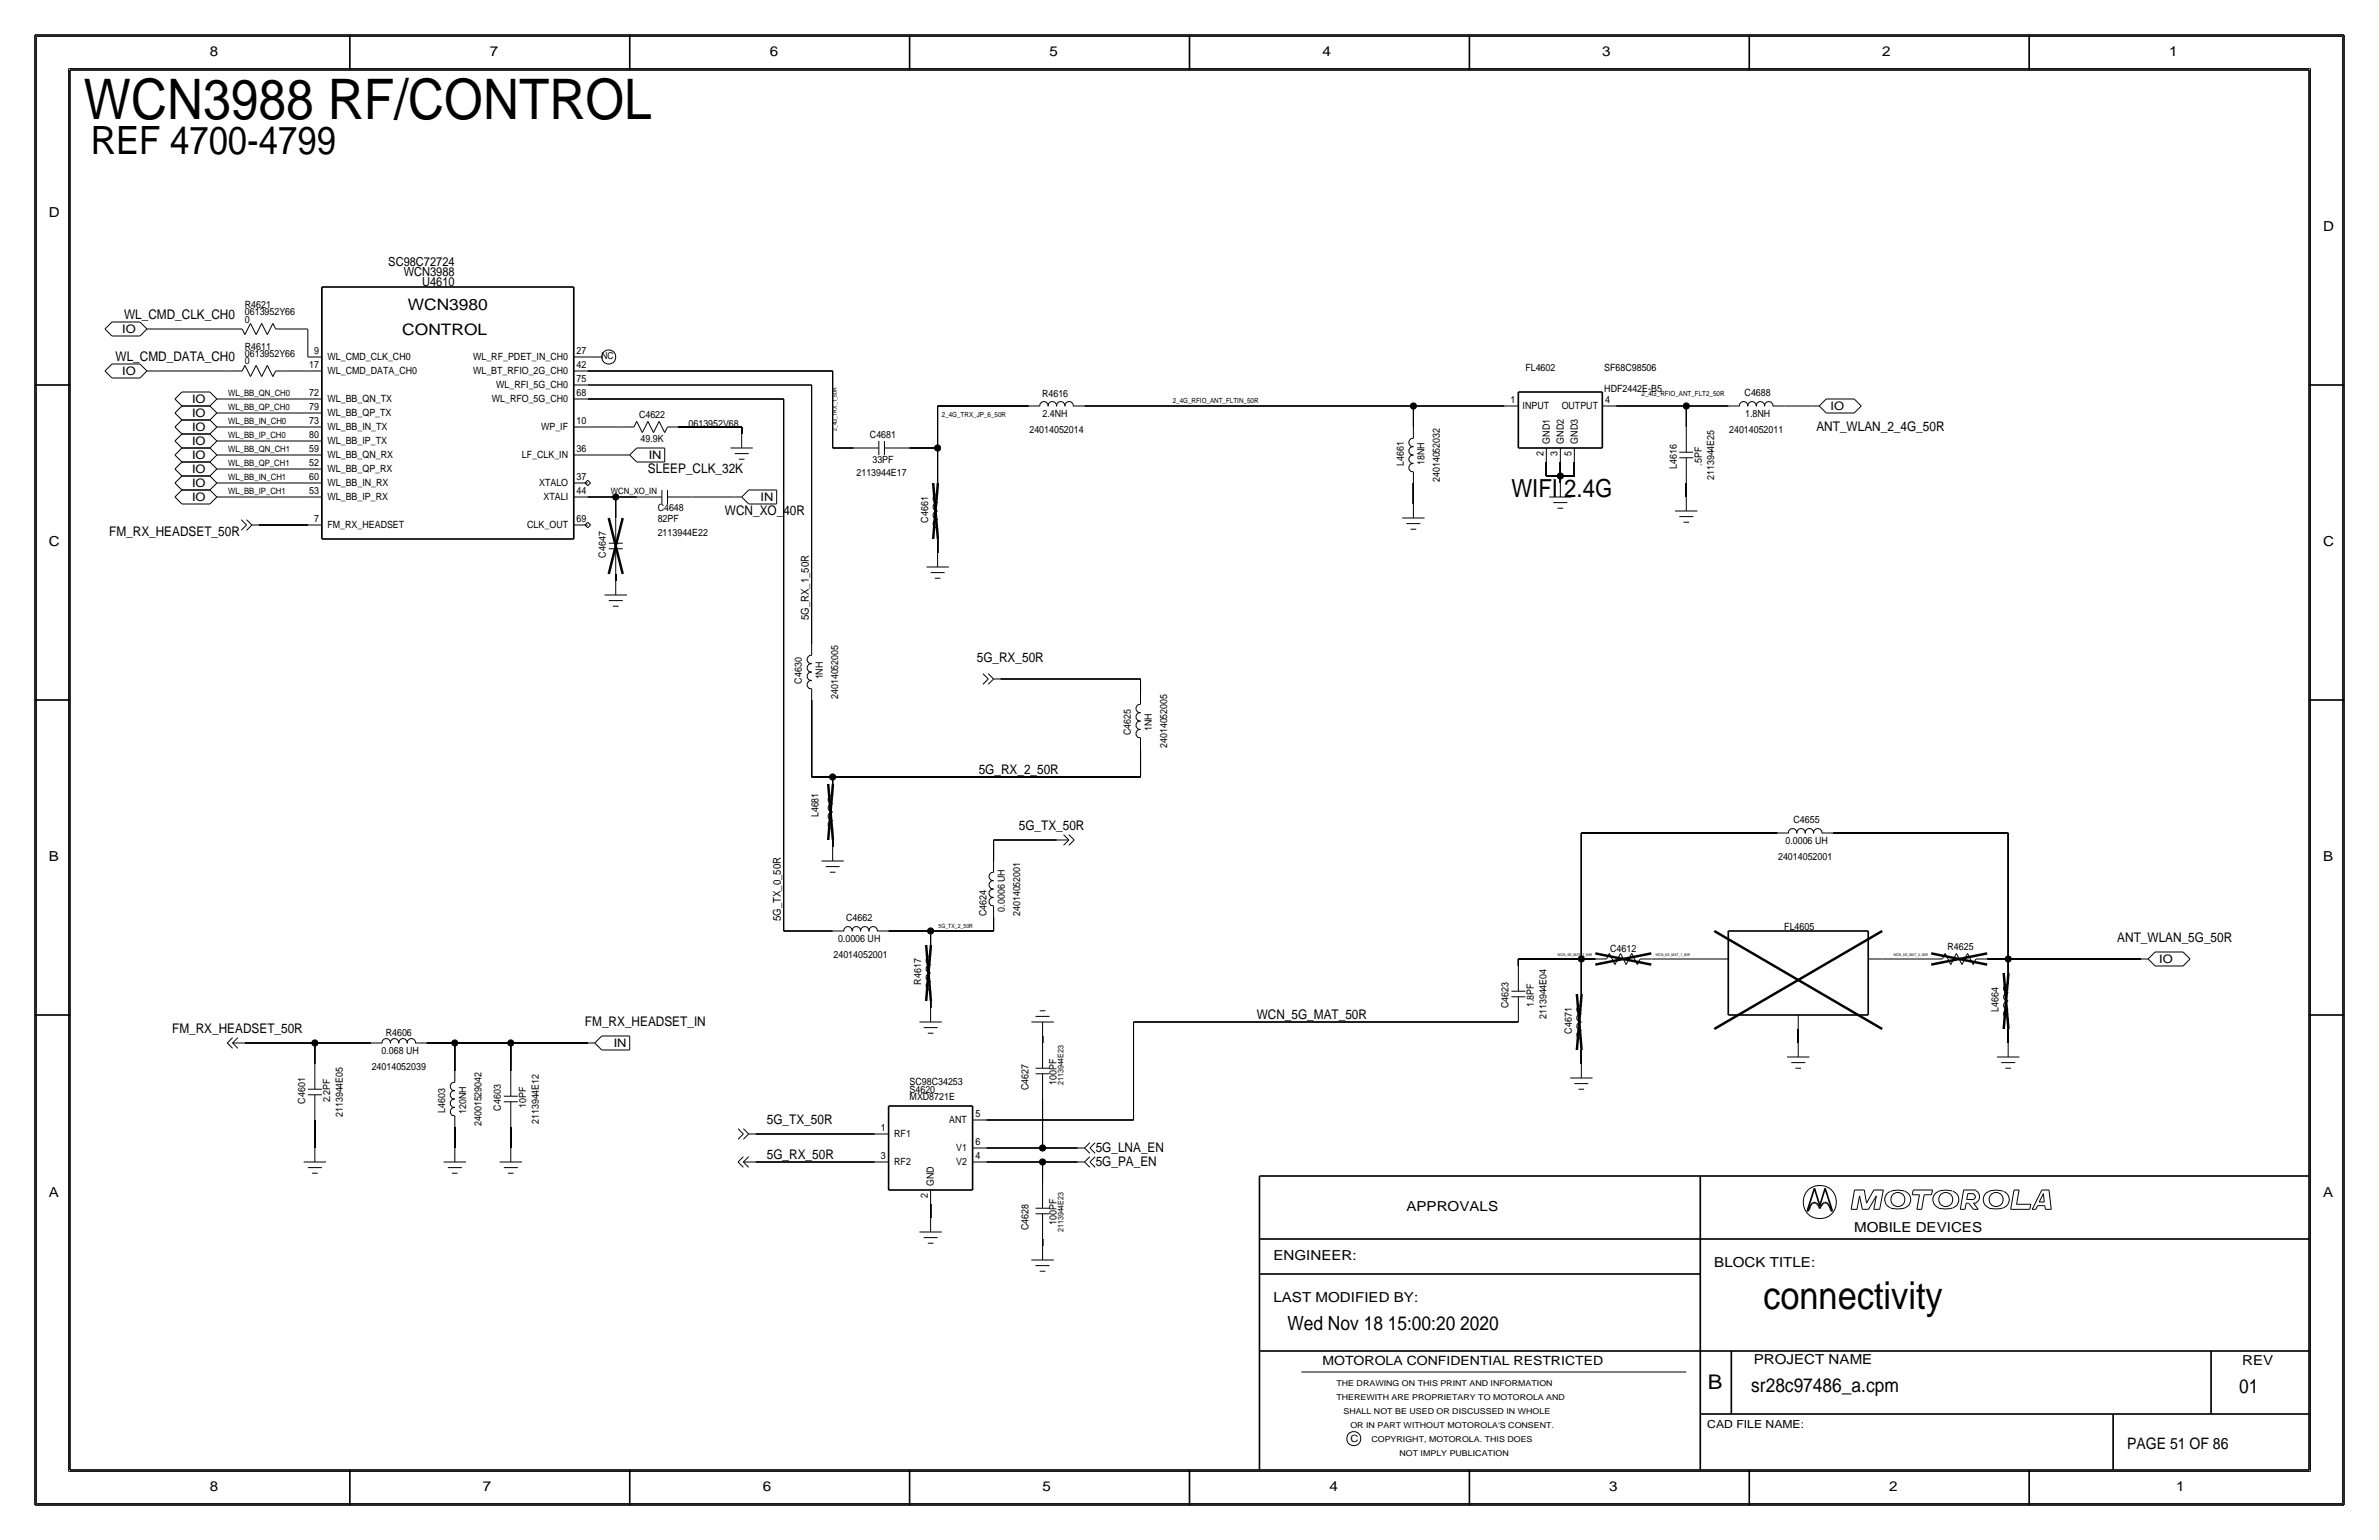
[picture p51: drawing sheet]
<svg xmlns="http://www.w3.org/2000/svg" width="432mm" height="279mm" viewBox="0 0 432 279" stroke-linecap="round" stroke-linejoin="round" font-family="sans-serif">
<defs><g id="words">
<text font-size="10.1" x="15.2" y="21.6">WCN3988 RF/CONTROL</text>
<text font-size="7.1" x="16.5" y="27.9">REF 4700-4799</text>
<text font-size="7" x="320" y="237.5">connectivity</text>
<text font-size="4.5" x="274.3" y="90.2">WIFI 2.4G</text>
<text font-size="3.7" x="310" y="252.1">B</text>
<g font-size="3.5">
<text x="233.7" y="241.3">Wed Nov 18 15:00:20 2020</text>
<text x="317.9" y="252.6">sr28c97486_a.cpm</text>
<text x="406.4" y="252.7">01</text>
</g>
<g font-size="2.9">
<text x="74" y="56.3">WCN3980</text>
<text x="73" y="60.7">CONTROL</text>
<text x="386.1" y="262.9">PAGE 51 OF 86</text>
</g>
<g font-size="2.5">
<text x="38.1" y="10.2">8</text>
<text x="88.9" y="10.2">7</text>
<text x="139.7" y="10.2">6</text>
<text x="190.5" y="10.2">5</text>
<text x="240" y="10.2">4</text>
<text x="290.8" y="10.2">3</text>
<text x="341.6" y="10.2">2</text>
<text x="393.7" y="10.2">1</text>
<text x="8.9" y="39.4">D</text>
<text x="421.6" y="41.9">D</text>
<text x="8.9" y="99.1">C</text>
<text x="421.6" y="99.1">C</text>
<text x="8.9" y="156.2">B</text>
<text x="421.6" y="156.2">B</text>
<text x="8.9" y="217.2">A</text>
<text x="255.3" y="219.7">APPROVALS</text>
<text x="421.6" y="217.2">A</text>
<text x="336.5" y="223.5">MOBILE DEVICES</text>
<text x="231.1" y="228.6">ENGINEER:</text>
<text x="311.1" y="229.9">BLOCK TITLE:</text>
<text x="231.1" y="236.2">LAST MODIFIED BY:</text>
<text x="318.3" y="247.5">PROJECT NAME</text>
<text x="407" y="247.6">REV</text>
<text x="38.1" y="270.5">8</text>
<text x="87.6" y="270.5">7</text>
<text x="138.4" y="270.5">6</text>
<text x="189.2" y="270.5">5</text>
<text x="241.3" y="270.5">4</text>
<text x="292.1" y="270.5">3</text>
<text x="342.9" y="270.5">2</text>
<text x="395" y="270.5">1</text>
</g>
<g font-size="2.4">
<text x="22.5" y="57.9">WL_CMD_CLK_CH0</text>
<text x="21" y="65.5">WL_CMD_DATA_CH0</text>
<text x="329.7" y="78.2">ANT_WLAN_2_4G_50R</text>
<text x="117.6" y="85.9">SLEEP_CLK_32K</text>
<text x="131.6" y="93.5">WCN_XO_40R</text>
<text x="19.8" y="97.3">FM_RX_HEADSET_50R</text>
<text x="177.3" y="120.1">5G_RX_50R</text>
<text x="177.6" y="140.5">5G_RX_2_50R</text>
<text x="184.9" y="150.6">5G_TX_50R</text>
<text x="384.3" y="170.9">ANT_WLAN_5G_50R</text>
<text x="228.1" y="184.9">WCN_5G_MAT_50R</text>
<text x="31.2" y="187.5">FM_RX_HEADSET_50R</text>
<text x="106.2" y="186.2">FM_RX_HEADSET_IN</text>
<text x="139.2" y="204">5G_TX_50R</text>
<text x="198.9" y="209">5G_LNA_EN</text>
<text x="139.2" y="210.3">5G_RX_50R</text>
<text x="198.9" y="211.6">5G_PA_EN</text>
</g>
<g font-size="2.3">
<text x="70.5" y="48.3">SC98C72724</text>
<text x="73.3" y="50.1">WCN3988</text>
<text x="76.6" y="51.9">U4610</text>
<text x="240" y="247.6">MOTOROLA CONFIDENTIAL RESTRICTED</text>
</g>
<g font-size="2.1">
<text x="22.2" y="60.4">IO</text>
<text x="22.2" y="68">IO</text>
<text x="34.9" y="75.6">IO</text>
<text x="34.9" y="73.1">IO</text>
<text x="332.2" y="74.4">IO</text>
<text x="34.9" y="83.3">IO</text>
<text x="34.9" y="78.2">IO</text>
<text x="34.9" y="80.7">IO</text>
<text x="117.7" y="83.3">IN</text>
<text x="34.9" y="85.8">IO</text>
<text x="34.9" y="88.3">IO</text>
<text x="34.9" y="90.9">IO</text>
<text x="138.1" y="90.9">IN</text>
<text x="391.9" y="174.7">IO</text>
<text x="111.4" y="189.9">IN</text>
</g>
<g font-size="2">
<text x="146.8" y="112.5" transform="rotate(-90 146.8 112.5)">5G_RX_1_50R</text>
<text x="141.7" y="167.1" transform="rotate(-90 141.7 167.1)">5G_TX_0_50R</text>
<text x="309.9" y="259.1">CAD FILE NAME:</text>
</g>
<g font-size="1.8">
<text x="44.4" y="58.6">0</text>
<text x="44.4" y="57.1">0613952Y66</text>
<text x="44.4" y="55.9">R4621</text>
<text x="44.4" y="64.8">0613952Y66</text>
<text x="44.4" y="63.5">R4611</text>
<text x="57" y="64.3">9</text>
<text x="59.4" y="65.3">WL_CMD_CLK_CH0</text>
<text x="85.9" y="65.4">WL_RF_PDET_IN_CH0</text>
<text x="104.6" y="64.3">27</text>
<text x="44.4" y="66">0</text>
<text x="56.1" y="71.9">72</text>
<text x="56.1" y="66.8">17</text>
<text x="59.4" y="67.8">WL_CMD_DATA_CH0</text>
<text x="85.9" y="67.9">WL_BT_RFIO_2G_CH0</text>
<text x="90.1" y="70.5">WL_RFI_5G_CH0</text>
<text x="104.6" y="66.8">42</text>
<text x="104.6" y="71.9">68</text>
<text x="104.6" y="69.3">75</text>
<text x="276.9" y="67.3">FL4602</text>
<text x="291.2" y="71.1">HDF2442E-B5</text>
<text x="291.2" y="67.3">SF68C98506</text>
<text x="316.7" y="71.9">C4688</text>
<text x="56.1" y="77">73</text>
<text x="56.1" y="74.4">79</text>
<text x="59.4" y="78">WL_BB_IN_TX</text>
<text x="59.4" y="72.9">WL_BB_QN_TX</text>
<text x="59.4" y="75.4">WL_BB_QP_TX</text>
<text x="89.3" y="73">WL_RFO_5G_CH0</text>
<text x="104.6" y="77">10</text>
<text x="116" y="75.8">C4622</text>
<text x="125" y="77.5">0613952V68</text>
<text x="189.1" y="72">R4616</text>
<text x="189.2" y="75.7">2.4NH</text>
<text x="274.2" y="73.2">1</text>
<text x="276.4" y="74.3">INPUT</text>
<text x="283.5" y="74.3">OUTPUT</text>
<text x="291.3" y="73.2">4</text>
<text x="316.7" y="75.7">1.8NH</text>
<text x="56.1" y="82">59</text>
<text x="56.1" y="79.5">80</text>
<text x="59.4" y="80.5">WL_BB_IP_TX</text>
<text x="59.4" y="83.1">WL_BB_QN_RX</text>
<text x="94.7" y="83.2">LF_CLK_IN</text>
<text x="98.2" y="78.1">WP_IF</text>
<text x="104.6" y="82">36</text>
<text x="116.3" y="80.1">49.9K</text>
<text x="157.9" y="79.5">C4681</text>
<text x="186.8" y="78.5">24014052014</text>
<text x="280.2" y="82.7" transform="rotate(-90 280.2 82.7)">2</text>
<text x="281.3" y="80.5" transform="rotate(-90 281.3 80.5)">GND1</text>
<text x="282.7" y="82.7" transform="rotate(-90 282.7 82.7)">3</text>
<text x="283.8" y="80.5" transform="rotate(-90 283.8 80.5)">GND2</text>
<text x="285.2" y="82.7" transform="rotate(-90 285.2 82.7)">5</text>
<text x="286.4" y="80.5" transform="rotate(-90 286.4 80.5)">GND3</text>
<text x="313.8" y="78.5">24014052011</text>
<text x="56.1" y="89.7">53</text>
<text x="56.1" y="84.6">52</text>
<text x="56.1" y="87.1">60</text>
<text x="59.4" y="88.1">WL_BB_IN_RX</text>
<text x="59.4" y="85.6">WL_BB_QP_RX</text>
<text x="97.8" y="88.2">XTALO</text>
<text x="104.6" y="89.7">44</text>
<text x="104.6" y="87.1">37</text>
<text x="155.5" y="86.4">2113944E17</text>
<text x="158.4" y="84.1">33PF</text>
<text x="254.8" y="84.5" transform="rotate(-90 254.8 84.5)">L4661</text>
<text x="258.6" y="84.4" transform="rotate(-90 258.6 84.4)">18NH</text>
<text x="261.4" y="87.5" transform="rotate(-90 261.4 87.5)">24014052032</text>
<text x="304.3" y="85" transform="rotate(-90 304.3 85)">L4616</text>
<text x="308.9" y="84.5" transform="rotate(-90 308.9 84.5)">.5PF</text>
<text x="311.1" y="87.1" transform="rotate(-90 311.1 87.1)">2113944E25</text>
<text x="57" y="94.7">7</text>
<text x="59.4" y="90.7">WL_BB_IP_RX</text>
<text x="59.4" y="95.8">FM_RX_HEADSET</text>
<text x="95.7" y="95.9">CLK_OUT</text>
<text x="98.7" y="90.8">XTALI</text>
<text x="104.6" y="94.7">69</text>
<text x="119.4" y="94.7">82PF</text>
<text x="119.4" y="92.7">C4648</text>
<text x="168.5" y="94.8" transform="rotate(-90 168.5 94.8)">C4661</text>
<text x="110" y="101.2" transform="rotate(-90 110 101.2)">C4647</text>
<text x="119.4" y="97.3">2113944E22</text>
<text x="145.5" y="124" transform="rotate(-90 145.5 124)">C4630</text>
<text x="149.4" y="123.3" transform="rotate(-90 149.4 123.3)">1NH</text>
<text x="152.1" y="126.8" transform="rotate(-90 152.1 126.8)">24014052005</text>
<text x="205.2" y="133.4" transform="rotate(-90 205.2 133.4)">C4625</text>
<text x="209" y="132.7" transform="rotate(-90 209 132.7)">1NH</text>
<text x="211.8" y="135.7" transform="rotate(-90 211.8 135.7)">24014052005</text>
<text x="148.6" y="148.3" transform="rotate(-90 148.6 148.3)">L4681</text>
<text x="325.5" y="149.4">C4655</text>
<text x="322.7" y="156">24014052001</text>
<text x="324.1" y="153.2">0.0006 UH</text>
<text x="153.6" y="167.1">C4662</text>
<text x="179.1" y="166.2" transform="rotate(-90 179.1 166.2)">C4624</text>
<text x="182.4" y="165.4" transform="rotate(-90 182.4 165.4)">0.0006 UH</text>
<text x="185.2" y="166.2" transform="rotate(-90 185.2 166.2)">24014052001</text>
<text x="151.3" y="173.7">24014052001</text>
<text x="152.1" y="170.9">0.0006 UH</text>
<text x="292.3" y="172.7">C4612</text>
<text x="323.9" y="168.8">FL4605</text>
<text x="353.5" y="172.4">R4625</text>
<text x="167.2" y="178.6" transform="rotate(-90 167.2 178.6)">R4617</text>
<text x="273.8" y="183" transform="rotate(-90 273.8 183)">C4623</text>
<text x="278.4" y="182.7" transform="rotate(-90 278.4 182.7)">1.8PF</text>
<text x="280.7" y="184.9" transform="rotate(-90 280.7 184.9)">2113944E04</text>
<text x="362.8" y="183.6" transform="rotate(-90 362.8 183.6)">L4664</text>
<text x="69.2" y="191.3">0.068 UH</text>
<text x="70" y="188">R4606</text>
<text x="285.3" y="187.5" transform="rotate(-90 285.3 187.5)">C4671</text>
<text x="67.5" y="194.1">24014052039</text>
<text x="165.1" y="196.9">SC98C34253</text>
<text x="186.7" y="197.8" transform="rotate(-90 186.7 197.8)">C4627</text>
<text x="191.8" y="196.8" transform="rotate(-90 191.8 196.8)">100PF</text>
<text x="55.4" y="200.2" transform="rotate(-90 55.4 200.2)">C4601</text>
<text x="59.9" y="200" transform="rotate(-90 59.9 200)">2.2PF</text>
<text x="62.2" y="202.7" transform="rotate(-90 62.2 202.7)">2113944E05</text>
<text x="80.8" y="201.9" transform="rotate(-90 80.8 201.9)">L4603</text>
<text x="84.6" y="202.1" transform="rotate(-90 84.6 202.1)">120NH</text>
<text x="90.9" y="201.5" transform="rotate(-90 90.9 201.5)">C4603</text>
<text x="95.5" y="201.1" transform="rotate(-90 95.5 201.1)">10PF</text>
<text x="97.8" y="204" transform="rotate(-90 97.8 204)">2113944E12</text>
<text x="165.1" y="199.6">MXD8721E</text>
<text x="165.1" y="198.3">S4620</text>
<text x="172.3" y="203.8">ANT</text>
<text x="177" y="202.7">5</text>
<text x="87.4" y="204.3" transform="rotate(-90 87.4 204.3)">24001529042</text>
<text x="159.9" y="205.2">1</text>
<text x="162.3" y="206.2">RF1</text>
<text x="173.5" y="208.8">V1</text>
<text x="177" y="207.8">6</text>
<text x="159.9" y="210.3">3</text>
<text x="162.3" y="211.4">RF2</text>
<text x="169.5" y="215.2" transform="rotate(-90 169.5 215.2)">GND</text>
<text x="173.5" y="211.3">V2</text>
<text x="177" y="210.3">4</text>
<text x="168.4" y="217.3" transform="rotate(-90 168.4 217.3)">2</text>
<text x="186.7" y="223.2" transform="rotate(-90 186.7 223.2)">C4628</text>
<text x="191.8" y="222.2" transform="rotate(-90 191.8 222.2)">100PF</text>
<text x="245.1" y="261.6">C</text>
</g>
<text font-size="1.7" x="109.2" y="65.2">NC</text>
<g font-size="1.6">
<text x="41.4" y="71.9">WL_BB_QN_CH0</text>
<text x="41.4" y="77">WL_BB_IN_CH0</text>
<text x="41.4" y="74.4">WL_BB_QP_CH0</text>
<text x="41.4" y="79.5">WL_BB_IP_CH0</text>
<text x="41.4" y="82">WL_BB_QN_CH1</text>
<text x="41.4" y="84.6">WL_BB_QP_CH1</text>
<text x="41.4" y="89.7">WL_BB_IP_CH1</text>
<text x="41.4" y="87.1">WL_BB_IN_CH1</text>
<text x="110.9" y="89.7">WCN_XO_IN</text>
</g>
<g font-size="1.5">
<text x="242.6" y="251.5">THE DRAWING ON THIS PRINT AND INFORMATION</text>
<text x="242.6" y="254">THEREWITH ARE PROPRIETARY TO MOTOROLA AND</text>
<text x="243.8" y="256.5">SHALL NOT BE USED OR DISCUSSED IN WHOLE</text>
<text x="245.1" y="259.1">OR IN PART WITHOUT MOTOROLA'S CONSENT.</text>
<text x="248.9" y="261.6">COPYRIGHT, MOTOROLA. THIS DOES</text>
<text x="254" y="264.2">NOT IMPLY PUBLICATION</text>
</g>
<g font-size="1.4">
<text x="193" y="196.8" transform="rotate(-90 193 196.8)">2113944E23</text>
<text x="193" y="223.5" transform="rotate(-90 193 223.5)">2113944E23</text>
</g>
<g font-size="1.3">
<text x="297.9" y="71.9">2_4G_RFIO_ANT_FLT2_50R</text>
<text x="170.9" y="75.7">2_4G_TRX_JP_6_50R</text>
<text x="212.9" y="73.2">2_4G_RFIO_ANT_FLTIN_50R</text>
</g>
<g font-size="1.1">
<text x="151.9" y="78.2" transform="rotate(-90 151.9 78.2)">2_4G_TRX_1_50R</text>
<text x="170.4" y="168.4">5G_TX_2_50R</text>
</g>
<g font-size=".7">
<text x="282.7" y="173.5">WCN_5G_MAT_2_50R</text>
<text x="300.5" y="173.5">WCN_5G_MAT_1_50R</text>
<text x="343.7" y="173.5">WCN_5G_MAT_0_50R</text>
</g>
</g></defs>
<!-- layer: Nets -->
<g fill="none" stroke="#000" stroke-width=".18">
<path d="M27.9 59.7h14zM52.1 59.7h3.8zM55.9 59.7v5.1zM27.9 67.3h14zM40.6 74.9h15.3zM40.6 72.4h15.3zM40.6 77.5h15.3zM52.1 67.3h3.8zM106.7 67.3h44.4zM106.7 77.5h6.3zM106.7 69.8h40.6zM106.7 72.4h35.5z"/>
<path d="M123.2 77.5h11.4zM134.6 77.5v1.2zM142.2 72.4v96.5zM147.3 69.8v47zM151.1 67.3v14zM170.2 73.7v7.6zM170.2 73.7h16.5zM196.8 73.7h59.7zM256.5 73.7v3.8zM256.5 73.7h16.5zM293.4 73.7h12.7zM306.1 73.7v3.8z"/>
<path d="M306.1 73.7h7.6zM323.9 73.7h5zM40.6 82.5h15.3zM40.6 87.6h15.3zM40.6 90.2h15.3zM40.6 85.1h15.3zM40.6 80h15.3zM47 95.2h8.9zM106.7 82.5h6.3zM106.7 90.2h5.1zM111.8 90.2v3.8zM111.8 90.2h3.8z"/>
<path d="M125.7 90.2h7.6zM151.1 81.3h3.8zM165.1 81.3h5.1zM170.2 97.8v2.5zM170.2 81.3v6.3zM256.5 87.6v3.8zM280.7 83.8v2.6zM280.7 86.4h2.5zM283.2 86.4v1.2zM283.2 83.8v2.6zM283.2 86.4h2.5zM285.8 83.8v2.6z"/>
<path d="M306.1 87.6v2.6zM111.8 104.1v1.3zM147.3 127v14zM181.6 123.2h25.4zM207 135.9v5.1zM207 123.2v2.5zM147.3 141h3.8zM151.1 152.4v1.3zM151.1 141v1.2zM151.1 141h55.9zM180.3 152.4v3.8zM180.3 152.4h11.5z"/>
<path d="M287 151.1v22.9zM287 151.1h35.6zM332.7 151.1h31.8zM364.5 151.1v22.9zM142.2 168.9h8.9zM161.3 168.9h7.6zM168.9 168.9v2.5zM168.9 168.9h11.4zM180.3 166.4v2.5zM275.6 174v1.3zM275.6 174h11.4zM287 174v6.3z"/>
<path d="M287 174h2.6zM299.7 174h11.4zM341.6 174h8.9zM360.7 174h3.8zM364.5 174v2.5zM364.5 174h24.1zM44.4 189.2h12.7zM57.1 189.2v3.8zM57.1 189.2h10.2zM77.5 189.2h5zM82.5 189.2v5.1zM82.5 189.2h10.2z"/>
<path d="M92.7 189.2v5.1zM92.7 189.2h14zM168.9 181.6v1.3zM189.2 188v1.2zM189.2 199.4v8.9zM205.7 185.4v17.8zM205.7 185.4h69.9zM287 190.5v2.5zM326.4 186.7v2.5zM364.5 186.7v2.5zM57.1 203.2v5.1zM82.5 204.5v3.8z"/>
<path d="M92.7 204.5v3.8zM137.2 205.7h21.5zM137.2 210.8h21.5zM168.9 218.4v2.6zM179.1 203.2h26.6zM179.1 210.8h10.1zM179.1 208.3h10.1zM189.2 210.8v3.8zM189.2 210.8h6.4zM189.2 208.3h6.4zM189.2 224.8v1.3z"/>
</g>
<g fill="#000" stroke="#000" stroke-width=".18">
<circle cx="256.5" cy="73.7" r=".56"/>
<circle cx="306.1" cy="73.7" r=".56"/>
<circle cx="111.8" cy="90.2" r=".56"/>
<circle cx="170.2" cy="81.3" r=".56"/>
<circle cx="283.2" cy="86.4" r=".56"/>
<circle cx="151.1" cy="141" r=".56"/>
<circle cx="168.9" cy="168.9" r=".56"/>
<circle cx="287" cy="174" r=".56"/>
<circle cx="364.5" cy="174" r=".56"/>
<circle cx="57.2" cy="189.2" r=".56"/>
<circle cx="82.6" cy="189.2" r=".56"/>
<circle cx="92.7" cy="189.2" r=".56"/>
<circle cx="189.2" cy="210.8" r=".56"/>
<circle cx="189.2" cy="208.3" r=".56"/>
</g>
<!-- layer: Components -->
<g fill="none" stroke="#000" stroke-width=".18">
<path d="M19 59.7l1.3 1.3zM20.3 58.4l-1.2 1.3zM20.3 58.4h5.1zM25.4 58.4l1.3 1.3zM26.7 59.7h1.2zM26.7 59.7l-1.3 1.3zM41.9 59.7h2zM43.9 59.7l.5 1zM45.5 58.7l1 2zM45.5 58.7l-1 2zM47.5 58.7l1 2zM47.5 58.7l-1 2z"/>
<path d="M49.5 58.7l.5 1zM49.5 58.7l-1 2zM50 59.7h2.1zM19 67.3l1.3 1.3zM20.3 66l-1.2 1.3zM20.3 68.6h5.1zM20.3 66h5.1zM20.3 61h5.1zM25.4 66l1.3 1.3zM26.7 67.3h1.2zM26.7 67.3l-1.3 1.3zM31.7 74.9l1.3 1.3z"/>
<path d="M31.7 72.4l1.3 1.3zM31.7 77.5l1.3 1.2zM33 73.7l-1.2 1.2zM33 71.1l-1.2 1.3zM33 76.2l-1.2 1.3zM33 78.7l-1.2 1.3zM33 76.2h5.1zM33 73.7h5.1zM33 71.1h5.1zM33 78.7h5.1zM38.1 73.7l1.3 1.2zM38.1 71.1l1.3 1.3z"/>
<path d="M38.1 76.2l1.3 1.3zM38.1 78.7l1.3 1.3zM39.4 74.9h1.2zM39.4 74.9l-1.3 1.3zM39.4 72.4h1.2zM39.4 72.4l-1.3 1.3zM39.4 77.5h1.2zM39.4 77.5l-1.3 1.2zM41.9 67.3h2zM44.4 66.3l-.5 1zM44.5 66.3l1 2zM46.5 66.3l-1 2z"/>
<path d="M46.5 66.3l1 2zM48.5 66.3l-1 2zM48.5 66.3l1 2zM50 67.3l-.5 1zM50 67.3h2.1zM55.9 77.5h2.5zM55.9 74.9h2.5zM55.9 72.4h2.5zM55.9 67.3h2.5zM55.9 64.8h2.5zM104.1 77.5h2.6zM104.1 72.4h2.6z"/>
<path d="M104.1 69.8h2.6zM104.1 67.3h2.6zM104.1 64.8h2.6zM106.7 64.8h2.5zM113 77.5h2.1zM115.6 76.5l-.5 1zM115.6 76.5l1 2zM117.6 76.5l-1 2zM117.6 76.5l1 2zM119.6 76.5l-1 2zM119.6 76.5l1 2zM121.2 77.5l-.6 1z"/>
<path d="M121.2 77.5h2zM134.6 78.7v2.6zM186.7 73.7h2zM188.7 73.7a.75 .75 0 0 1 .8-.8 .75 .75 0 0 1 .7 .8M190.2 73.7a.75 .75 0 0 1 .8-.8 .75 .75 0 0 1 .7 .8M191.8 73.7a.75 .75 0 0 1 .7-.8 .75 .75 0 0 1 .7 .8M193.3 73.7a.75 .75 0 0 1 .7-.8 .75 .75 0 0 1 .8 .8M194.8 73.7h2zM256.5 77.5v2zM256.5 79.6a.74 .74 0 0 0-.8 .7 .74 .74 0 0 0 .8 .7M273 73.7h2.6zM290.8 73.7h2.6z"/>
<path d="M306.1 77.5v4.5zM313.7 73.7h2zM315.7 73.7a.75 .75 0 0 1 .8-.8 .75 .75 0 0 1 .7 .8M317.2 73.7a.75 .75 0 0 1 .8-.8 .75 .75 0 0 1 .7 .8M318.8 73.7a.75 .75 0 0 1 .7-.8 .75 .75 0 0 1 .7 .8M320.3 73.7a.75 .75 0 0 1 .7-.8 .75 .75 0 0 1 .8 .8M321.8 73.7h2zM328.9 73.7h1.3zM330.2 73.7l1.3 1.2zM331.5 74.9h5zM331.5 72.4h5zM331.5 72.4l-1.3 1.3z"/>
<path d="M336.5 72.4l1.3 1.3zM337.8 73.7l-1.2 1.2zM31.7 90.2l1.3 1.2zM31.7 82.5l1.3 1.3zM31.7 85.1l1.3 1.3zM31.7 87.6l1.3 1.3zM31.7 80l1.3 1.3zM33 88.9l-1.2 1.3zM33 81.3l-1.2 1.2zM33 83.8l-1.2 1.3zM33 86.4l-1.2 1.2zM33 91.4h5.1z"/>
<path d="M33 88.9h5.1zM33 83.8h5.1zM33 81.3h5.1zM33 86.4h5.1zM38.1 88.9l1.3 1.3zM38.1 81.3l1.3 1.2zM38.1 83.8l1.3 1.3zM38.1 86.4l1.3 1.2zM39.4 90.2h1.2zM39.4 90.2l-1.3 1.2zM39.4 82.5h1.2zM39.4 82.5l-1.3 1.3z"/>
<path d="M39.4 85.1h1.2zM39.4 85.1l-1.3 1.3zM39.4 87.6h1.2zM39.4 87.6l-1.3 1.3zM39.4 80h1.2zM39.4 80l-1.3 1.3zM43.8 94.3l1 1zM44.8 95.2l-1 1zM44.8 94.3l.9 1zM45.7 95.2l-.9 1zM45.7 95.2h1.3zM55.9 95.2h2.5z"/>
<path d="M55.9 90.2h2.5zM55.9 87.6h2.5zM55.9 85.1h2.5zM55.9 82.5h2.5zM55.9 80h2.5zM104.1 95.2h2.6zM104.1 90.2h2.6zM104.1 87.6h2.6zM104.1 82.5h2.6zM106.2 95.2l.5-.5zM106.2 87.6l.5-.5zM106.2 95.3l.5 .5z"/>
<path d="M106.2 87.6l.5 .5zM106.7 94.7l.5 .5zM106.7 87.1l.5 .5zM107.2 95.2l-.5 .6zM107.2 87.6l-.5 .5zM110.5 99.6h2.5zM110.5 98.6h2.5zM111.8 99.6v4.5zM111.8 94v4.6zM113 82.5h1.3zM114.3 82.5l1.3 1.3zM115.6 90.2h4.5z"/>
<path d="M115.6 81.3l-1.3 1.2zM115.6 81.3h5zM115.6 83.8h5zM120.1 88.9v2.5zM120.6 81.3v2.5zM121.2 90.2h4.5zM121.2 88.9v2.5zM132.6 81.3h4.1zM133.3 90.2h1.3zM133.4 82.3h2.5zM134.1 83.3h1zM134.6 90.2l1.3 1.2z"/>
<path d="M135.9 88.9l-1.3 1.3zM135.9 88.9h5.1zM135.9 91.4h5.1zM141 88.9v2.5zM154.9 81.3h4.6zM159.5 80v2.5zM160.5 81.3h4.6zM160.5 80v2.5zM170.2 95.8v2zM170.2 87.6v2.1zM170.2 91.2a.74 .74 0 0 0-.8 .8 .74 .74 0 0 0 .8 .7M170.2 94.3a.74 .74 0 0 0-.8 .7 .74 .74 0 0 0 .8 .8"/>
<path d="M170.2 92.8a.74 .74 0 0 0-.8 .7 .74 .74 0 0 0 .8 .7M170.2 89.7a.74 .74 0 0 0-.8 .8 .74 .74 0 0 0 .8 .7M254.5 94h4.1zM255.3 95h2.5zM256 96h1zM256.5 91.4v2.6zM256.5 85.6v2zM256.5 81.1a.74 .74 0 0 0-.8 .7 .74 .74 0 0 0 .8 .8M256.5 84.1a.74 .74 0 0 0-.8 .8 .74 .74 0 0 0 .8 .7M256.5 82.6a.74 .74 0 0 0-.8 .7 .74 .74 0 0 0 .8 .8M280.7 81.3v2.5zM281.2 90.2h4z"/>
<path d="M281.9 91.2h2.6zM282.7 92.2h1zM283.2 87.6v2.6zM283.2 81.3v2.5zM285.8 81.3v2.5zM304 92.7h4.1zM304.8 82h2.5zM304.8 83.1h2.5zM304.8 93.7h2.5zM305.6 94.7h1zM306.1 83.1v4.5zM306.1 90.2v2.5z"/>
<path d="M109.7 107.9h4.1zM110.5 109h2.5zM111.3 110h1zM111.8 105.4v2.5zM147.3 116.8v2.1zM147.3 118.9a.74 .74 0 0 0-.8 .8 .74 .74 0 0 0 .8 .7M168.1 102.9h4.1zM168.9 103.9h2.5zM169.7 104.9h1zM170.2 100.3v2.6zM147.3 125v2zM147.3 120.4a.74 .74 0 0 0-.8 .8 .74 .74 0 0 0 .8 .7"/>
<path d="M147.3 123.5a.74 .74 0 0 0-.8 .7 .74 .74 0 0 0 .8 .8M147.3 122a.74 .74 0 0 0-.8 .7 .74 .74 0 0 0 .8 .7M178.4 122.2l1 1zM179.4 123.2l-1 1zM179.4 122.2l.9 1zM180.3 123.2l-.9 1zM180.3 123.2h1.3zM207 125.7v2.1zM207 133.9v2zM207 130.9a.74 .74 0 0 0-.8 .7 .74 .74 0 0 0 .8 .7M207 127.8a.74 .74 0 0 0-.8 .8 .74 .74 0 0 0 .8 .7M207 129.3a.74 .74 0 0 0-.8 .8 .74 .74 0 0 0 .8 .7"/>
<path d="M207 132.4a.74 .74 0 0 0-.8 .7 .74 .74 0 0 0 .8 .8M149.1 156.2h4.1zM149.9 157.2h2.5zM150.6 158.2h1zM151.1 153.7v2.5zM151.1 150.4v2zM151.1 142.2v2.1zM151.1 145.8a.74 .74 0 0 0-.8 .8 .74 .74 0 0 0 .8 .7M151.1 148.9a.74 .74 0 0 0-.8 .7 .74 .74 0 0 0 .8 .8M151.1 147.4a.74 .74 0 0 0-.8 .7 .74 .74 0 0 0 .8 .7M151.1 144.3a.74 .74 0 0 0-.8 .8 .74 .74 0 0 0 .8 .7M180.3 156.2v2z"/>
<path d="M180.3 158.3a.74 .74 0 0 0-.8 .7 .74 .74 0 0 0 .8 .8M180.3 159.8a.74 .74 0 0 0-.8 .8 .74 .74 0 0 0 .8 .7M191.8 152.4h2.2zM193 151.4l1 1zM193 153.4l1-1zM194 151.4l1 1zM194 153.4l1-1zM322.6 151.1h2zM324.6 151.2a.75 .75 0 0 1 .7-.9 .75 .75 0 0 1 .8 .9M326.1 151.2a.75 .75 0 0 1 .8-.9 .75 .75 0 0 1 .7 .9M327.7 151.2a.75 .75 0 0 1 .7-.9 .75 .75 0 0 1 .7 .9M329.2 151.2a.75 .75 0 0 1 .7-.9 .75 .75 0 0 1 .8 .9"/>
<path d="M330.7 151.1h2zM151.1 168.9h2.1zM153.2 169a.75 .75 0 0 1 .7-.9 .75 .75 0 0 1 .7 .9M154.7 169a.75 .75 0 0 1 .7-.9 .75 .75 0 0 1 .8 .9M156.2 169a.75 .75 0 0 1 .7-.9 .75 .75 0 0 1 .8 .9M157.7 169a.75 .75 0 0 1 .8-.9 .75 .75 0 0 1 .7 .9M159.3 168.9h2zM168.9 179.6v2zM168.9 171.5v2zM168.9 175.1a.74 .74 0 0 0-.8 .7 .74 .74 0 0 0 .8 .7M168.9 178.1a.74 .74 0 0 0-.8 .7 .74 .74 0 0 0 .8 .8M168.9 176.6a.74 .74 0 0 0-.8 .7 .74 .74 0 0 0 .8 .8"/>
<path d="M168.9 173.5a.74 .74 0 0 0-.8 .8 .74 .74 0 0 0 .8 .7M180.3 164.3v2.1zM180.3 161.3a.74 .74 0 0 0-.8 .8 .74 .74 0 0 0 .8 .7M180.3 162.9a.74 .74 0 0 0-.8 .7 .74 .74 0 0 0 .8 .7M274.3 179.8h2.6zM275.6 175.3v4.5zM289.6 174h2zM292.1 173l-.5 1zM292.1 173l1 2zM294.1 173l-1 2zM294.1 173l1 2zM296.2 173l-1.1 2z"/>
<path d="M296.2 173l1 2zM297.7 174l-.5 1zM297.7 174h2zM311.1 174h2.6zM339.1 174h2.5zM350.5 174h2.1zM353.1 173l-.5 1zM353.1 173l1 2zM355.1 173l-1 2zM355.1 173l1 2zM357.1 173l-1 2zM357.1 173l1 2z"/>
<path d="M358.6 174l-.5 1zM358.6 174h2.1zM364.5 176.5v2.1zM364.5 178.6a.74 .74 0 0 0-.8 .8 .74 .74 0 0 0 .8 .7M388.6 174h1.3zM389.9 174l1.3 1.3zM389.9 174l1.3-1.3zM391.2 175.3h5zM391.2 172.7h5zM396.2 172.7l1.3 1.3zM396.2 175.3l1.3-1.3zM41.2 189.2l1 1z"/>
<path d="M41.2 189.2l1-.9zM42.2 189.2l1 1zM42.2 189.2h2.3zM42.2 189.2l1-.9zM55.9 198.6h2.5zM55.9 197.6h2.5zM57.1 198.6v4.6zM57.1 193v4.6zM67.3 189.2h2zM69.3 189.3a.75 .75 0 0 1 .8-.9 .75 .75 0 0 1 .7 .9M70.9 189.3a.75 .75 0 0 1 .7-.9 .75 .75 0 0 1 .7 .9M72.4 189.3a.75 .75 0 0 1 .7-.9 .75 .75 0 0 1 .8 .9"/>
<path d="M73.9 189.3a.75 .75 0 0 1 .7-.9 .75 .75 0 0 1 .8 .9M75.4 189.2h2.1zM82.5 194.3v2zM82.5 199.4a.74 .74 0 0 0-.8 .8 .74 .74 0 0 0 .8 .7M82.5 196.4a.74 .74 0 0 0-.8 .7 .74 .74 0 0 0 .8 .8M82.5 197.9a.74 .74 0 0 0-.8 .8 .74 .74 0 0 0 .8 .7M91.4 199.9h2.6zM91.4 198.9h2.6zM92.7 199.9v4.6zM92.7 194.3v4.6zM106.7 189.2h1.2zM107.9 189.2l1.3 1.3z"/>
<path d="M108 189.2l1.2-1.2zM109.2 188h5.1zM109.2 190.5h5.1zM114.3 188v2.5zM166.9 185.4h4zM167.6 186.4h2.6zM168.4 187.5h1zM168.9 182.9v2.5zM187.2 185.4h4.1zM188 184.4h2.5zM188 193.8h2.5zM188 194.8h2.5z"/>
<path d="M188.7 183.4h1zM189.2 185.4v2.6zM189.2 194.8v4.6zM189.2 189.2v4.6zM274.3 180.8h2.6zM275.6 180.8v4.6zM285 195.6h4.1zM285.8 196.6h2.5zM286.5 197.6h1zM287 193v2.6zM287 188.5v2zM287 180.3v2.1z"/>
<path d="M287 183.9a.74 .74 0 0 0-.8 .8 .74 .74 0 0 0 .8 .7M287 187a.74 .74 0 0 0-.8 .7 .74 .74 0 0 0 .8 .8M287 185.5a.74 .74 0 0 0-.8 .7 .74 .74 0 0 0 .8 .7M287 182.4a.74 .74 0 0 0-.8 .8 .74 .74 0 0 0 .8 .7M324.4 191.8h4zM325.1 192.8h2.6zM325.9 193.8h1zM326.4 189.2v2.6zM326.4 184.2v2.5zM362.5 191.8h4zM363.2 192.8h2.6zM364 193.8h1z"/>
<path d="M364.5 189.2v2.6zM364.5 184.7v2zM364.5 180.1a.74 .74 0 0 0-.8 .8 .74 .74 0 0 0 .8 .7M364.5 183.2a.74 .74 0 0 0-.8 .7 .74 .74 0 0 0 .8 .8M364.5 181.7a.74 .74 0 0 0-.8 .7 .74 .74 0 0 0 .8 .7M55.1 210.8h4.1zM55.9 211.8h2.5zM56.6 212.9h1.1zM57.1 208.3v2.5zM80.5 210.8h4.1zM81.3 211.8h2.5zM82 212.9h1.1z"/>
<path d="M82.5 208.3v2.5zM82.5 202.4v2.1zM82.5 201a.74 .74 0 0 0-.8 .7 .74 .74 0 0 0 .8 .7M90.7 210.8h4zM91.4 211.8h2.6zM92.2 212.9h1zM92.7 208.3v2.5zM134 210.8l.9 1zM134 210.8l.9-.9zM134 204.8l.9 .9zM134.9 210.8l1 1zM134.9 210.8h2.3z"/>
<path d="M134.9 210.8l1-.9zM134.9 205.7l-.9 1zM134.9 204.8l1 .9zM135.9 205.7l-1 1zM135.9 205.7h1.3zM158.7 205.7h2.6zM158.7 210.8h2.6zM168.9 215.9v2.5zM176.5 208.3h2.6zM176.5 210.8h2.6zM176.5 203.2h2.6zM188 219.2h2.5z"/>
<path d="M189.2 214.6v4.6zM195.6 210.8h1.2zM195.6 208.3h1.2zM196.8 210.8l1 1zM196.8 208.3l1 .9zM197.8 210.8l1 1zM197.8 209.9l-1 .9zM197.8 208.3l1 .9zM197.8 207.3l-1 1zM198.8 209.9l-1 .9zM198.8 207.3l-1 1zM166.9 223.5h4z"/>
<path d="M167.6 224.5h2.6zM168.4 225.6h1zM168.9 221v2.5zM187.2 228.6h4.1zM188 229.6h2.5zM188 220.2h2.5zM188.7 230.6h1zM189.2 226.1v2.5zM189.2 220.2v4.6z"/>
<circle cx="110.5" cy="64.8" r="1.28"/>
</g>
<g fill="none" stroke="#000" stroke-width=".45">
<path d="M110.5 94l2.5 10.1zM113 94l-2.5 10.1zM169.4 87.6l.8 10.2zM170.2 87.6l-.8 10.2zM150.3 142.2l.9 10.2zM151.2 142.2l-.9 10.2zM168.1 171.4l.9 10.2zM169 171.5l-.9 10.1zM289.6 175l10.1-2zM289.6 173l10.1 2zM311.1 168.9l30.5 17.8zM350.5 175l10.2-2z"/>
<path d="M350.5 173l10.2 2zM363.7 176.5l.8 10.2zM364.5 176.5l-.8 10.2zM286.2 180.3l.9 10.2zM287.1 180.3l-.9 10.2zM311.1 186.7l30.5-17.8z"/>
</g>
<g fill="none" stroke="#000" stroke-width=".3">
<path d="M58.4 52.1v45.7zM58.4 52.1h45.7zM104.1 52.1v45.7zM275.6 71.1v10.2zM275.6 71.1h15.2zM290.8 71.1v10.2zM58.4 97.8h45.7zM275.6 81.3h15.2zM313.7 168.9h25.4zM313.7 168.9v15.2zM339.1 168.9v15.2zM313.7 184.1h25.4z"/>
<path d="M161.3 200.7v15.2zM161.3 215.9h15.2zM161.3 200.7h15.2zM176.5 200.7v15.2z"/>
</g>
<!-- layer: Page Border and Title Block -->
<g fill="none" stroke="#000" stroke-width=".3">
<path d="M6.3 6.4v266.7zM6.4 6.4h419zM12.7 12.7h406.4zM12.7 12.7v254zM63.5 6.4v6.3zM114.3 6.4v6.3zM165.1 6.4v6.3zM215.9 6.3v6.4zM266.7 6.4v6.3zM317.5 6.4v6.3zM368.3 6.4v6.3zM419.1 12.7v254z"/>
<path d="M425.4 6.4v266.7zM6.3 69.8h6.4zM419.1 69.8h6.3zM6.3 127h6.4zM419.1 127h6.3zM6.3 184.1h6.4zM419.1 184.1h6.3zM228.6 213.4v53.3zM228.6 213.4h190.5zM308.6 213.4v53.3zM328 219.7h.2zM328.4 219.4l-.2 .3z"/>
<path d="M328.6 218.8l-.2 .6zM328.8 218.5l-.2 .3zM329 218.3l.2-.1zM329 218.3l-.2 .2zM329.2 218.2h.2zM329.3 215.6l-1.3 4.1zM329.3 215.6l1 3.1zM329.4 218.2l.2 .1zM329.6 218.3l.3 .2zM329.9 218.5l.2 .3zM330.1 218.8l.2 .5zM330.5 218.8l-.2 .5z"/>
<path d="M330.8 218.5l-.3 .3zM331 218.3l.2-.1zM331 218.3l-.2 .2zM331.2 218.2h.2zM331.3 215.6l1.3 4.1zM331.3 215.6l-1 3.1zM331.4 218.2l.2 .1zM331.6 218.3l.2 .2zM331.8 218.5l.2 .3zM332 218.8l.3 .6zM332.3 219.4l.1 .3zM332.4 219.7h.2z"/>
<path d="M228.6 231.1h80zM228.6 224.8h190.5zM228.6 245.1h190.5zM308.6 256.5h110.5zM314.2 245.1v11.4zM383.5 256.5v10.2zM401.3 245.1v11.4zM6.4 273h419zM12.7 266.7h406.4zM63.5 266.7v6.4zM114.3 266.7v6.4zM165.1 266.7v6.4z"/>
<path d="M215.9 266.7v6.3zM266.7 266.7v6.4zM317.5 266.7v6.4zM368.3 266.7v6.4z"/>
</g>
<g fill="none" stroke="#000" stroke-width=".18">
<path d="M6.6 6.6h418.6zM6.6 6.6v266.2zM12.4 12.4v254.6zM12.4 12.4h407zM419.4 12.4v254.6zM425.2 6.6v266.2zM336 219.4h1.1zM336.6 215.9h1.8zM336.6 215.9l-.6 3.5zM337.5 217l-.4 2.4zM337.5 217l.5 2.4zM338 219.4h1.1z"/>
<path d="M338.4 215.9l.4 2.4zM340.1 215.9l-1.3 2.4zM340.1 219.4h1.1zM340.1 215.9h1.7zM340.6 217l-.5 2.4zM340.6 217l-1.5 2.4zM341.8 215.9l-.6 3.5zM343.1 216.2a1.6 1.6 0 0 0-1 1.5 1.6 1.6 0 0 0 1.1 1.4M345.7 216.1h-.2a4 4 0 0 0-2.3 .1M345.7 219.2a5.1 5.1 0 0 1-2.5 0M345.7 216.2a1.59 1.59 0 0 1 1.1 1.5 1.59 1.59 0 0 1-1.1 1.5M347.1 216.8h1.3z"/>
<path d="M347.3 215.9h3.5zM347.3 215.9l-.2 .9zM347.9 219.4h.9zM348.4 216.8l-.5 2.6zM349.2 216.8l-.4 2.6zM349.2 216.8h1.4zM350.8 215.9l-.2 .9zM354.4 216.1a3.1 3.1 0 0 0-3.3 .7 1.62 1.62 0 0 0 .8 2.3M354.4 219.2a5.1 5.1 0 0 1-2.5 0M354.5 216.2a1.59 1.59 0 0 1 1 1.5 1.59 1.59 0 0 1-1 1.5M355.8 219.4h.9zM356.4 215.9h2.2z"/>
<path d="M356.4 215.9l-.6 3.5zM356.9 218.3l-.2 1.1zM356.9 218.3h.4zM357 217.6h1.2zM357.2 216.6l-.2 1zM357.2 216.6h1zM357.3 218.3l.9 1.1zM358.1 216.7a.5 .5 0 0 1 .4 .4 .5 .5 0 0 1-.4 .5M358.2 219.4h.9zM358.2 218.3l.9 1.1zM358.2 218.3h.4zM358.5 216a1.24 1.24 0 0 1 .8 1.1 1.24 1.24 0 0 1-.8 1.2"/>
<path d="M363.5 216.1a3.1 3.1 0 0 0-3.3 .7 1.62 1.62 0 0 0 .8 2.3M363.6 219.2a5.1 5.1 0 0 1-2.6 0M363.6 216.2a1.59 1.59 0 0 1 1.1 1.5 1.59 1.59 0 0 1-1.1 1.5M364.9 219.4h3.5zM365.6 215.9l-.7 3.5zM365.6 215.9h.9zM366 218.5h2.6zM366.5 215.9l-.5 2.6zM368.6 218.5l-.2 .9zM368.9 219.4h.6zM369.8 218.7l-.3 .7zM369.8 218.7h1.3z"/>
<path d="M370.1 218.1h.9zM370.6 215.9l-1.7 3.5zM370.6 215.9h1.3zM370.9 216.6l-.8 1.5zM370.9 216.6l.1 1.5zM371.1 218.7l.1 .7zM371.2 219.4h1.1zM371.9 215.9l.4 3.5zM236.2 248.9h69.9zM6.6 272.8h418.6zM12.4 267h407z"/>
<circle cx="330.3" cy="218.1" r="3"/>
<circle cx="344.5" cy="217.6" r="1.28"/>
<circle cx="353.2" cy="217.6" r="1.28"/>
<circle cx="362.3" cy="217.6" r="1.28"/>
<circle cx="245.7" cy="261" r="1.28"/>
</g>
<use href="#words"/>
</svg>
